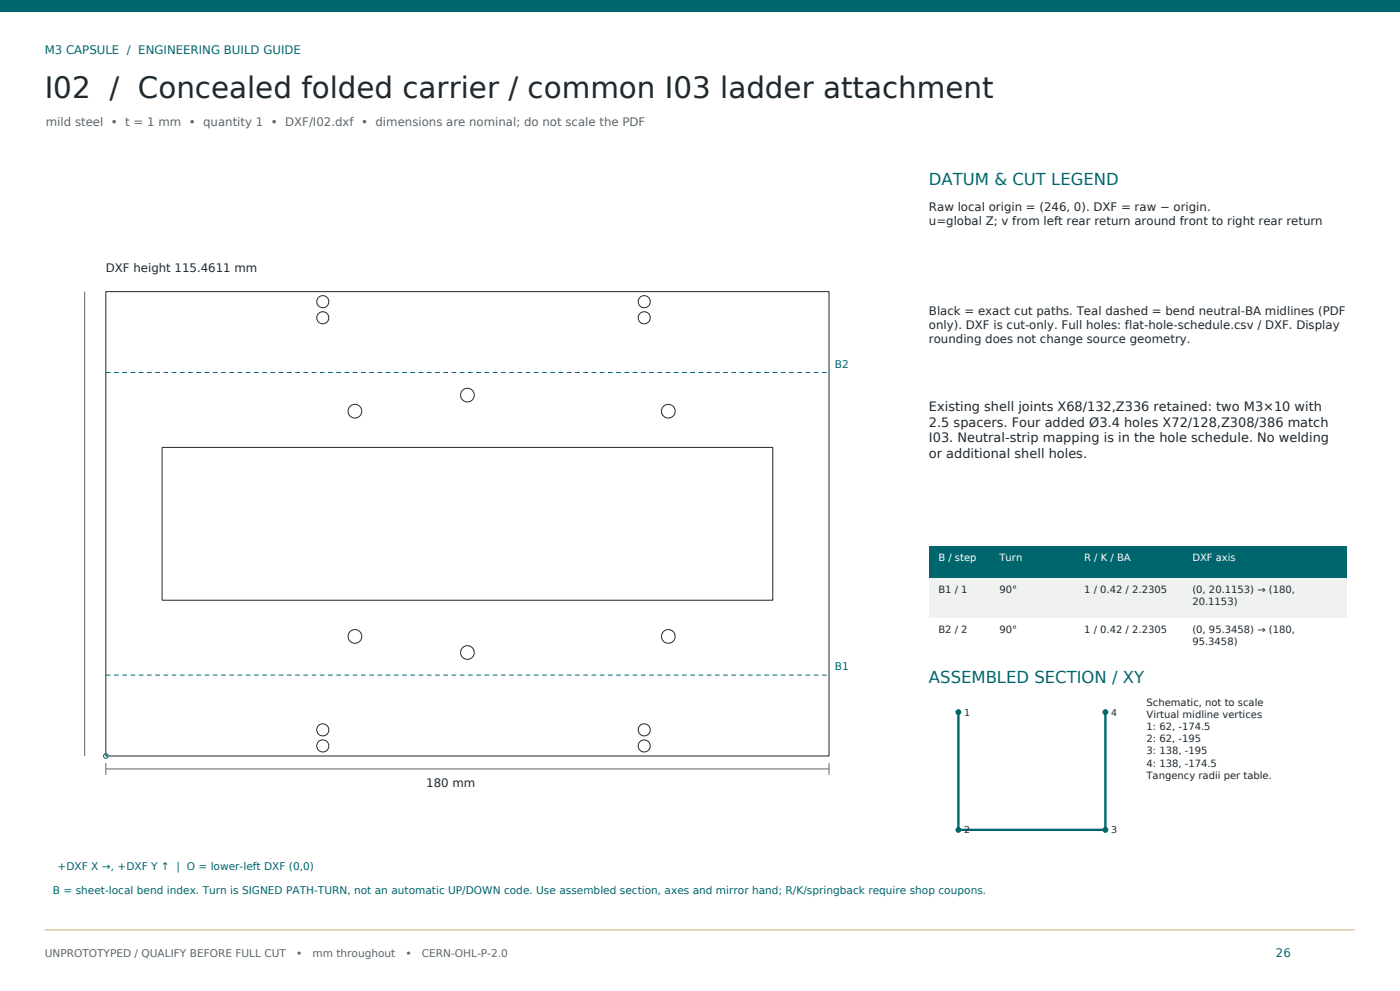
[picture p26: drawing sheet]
<svg xmlns="http://www.w3.org/2000/svg" width="420mm" height="297mm" viewBox="0 0 420 297" stroke-linecap="round" stroke-linejoin="round" font-family="sans-serif">
<defs><g id="words">
<text font-size="8.8" fill="#1f2930" x="13.4" y="29.3">I02 / Concealed folded carrier / common I03 ladder attachment</text>
<g font-size="4.9" fill="#00666e">
<text x="278.7" y="55.4">DATUM &amp; CUT LEGEND</text>
<text x="278.7" y="204.6">ASSEMBLED SECTION / XY</text>
</g>
<g font-size="3.9" fill="#1f2930">
<text x="278.7" y="123.2">Existing shell joints X68/132,Z336 retained: two M3×10 with</text>
<text x="278.7" y="127.9">2.5 spacers. Four added Ø3.4 holes X72/128,Z308/386 match</text>
<text x="278.7" y="132.6">I03. Neutral-strip mapping is in the hole schedule. No welding</text>
<text x="278.7" y="137.2">or additional shell holes.</text>
</g>
<g font-size="3.5" fill="#00666e">
<text x="13.4" y="16.2">M3 CAPSULE / ENGINEERING BUILD GUIDE</text>
<text x="382.8" y="286.8">26</text>
</g>
<text font-size="3.5" fill="#59666e" x="13.8" y="37.8">mild steel • t = 1 mm • quantity 1 • DXF/I02.dxf • dimensions are nominal; do not scale the PDF</text>
<g font-size="3.5" fill="#1f2930">
<text x="278.7" y="63.2">Raw local origin = (246, 0). DXF = raw − origin.</text>
<text x="278.7" y="67.5">u=global Z; v from left rear return around front to right rear return</text>
<text x="31.7" y="81.4">DXF height 115.4611 mm</text>
<text x="278.7" y="94.3">Black = exact cut paths. Teal dashed = bend neutral-BA midlines (PDF</text>
<text x="278.7" y="98.5">only). DXF is cut-only. Full holes: flat-hole-schedule.csv / DXF. Display</text>
<text x="278.7" y="102.8">rounding does not change source geometry.</text>
<text x="127.9" y="235.7">180 mm</text>
</g>
<g font-size="3.2" fill="#00666e">
<text x="250.5" y="110.2">B2</text>
<text x="250.5" y="200.9">B1</text>
<text x="17.3" y="260.7">+DXF X →, +DXF Y ↑ | O = lower-left DXF (0,0)</text>
<text x="15.9" y="267.9">B = sheet-local bend index. Turn is SIGNED PATH-TURN, not an automatic UP/DOWN code. Use assembled section, axes and mirror hand; R/K/springback require shop coupons.</text>
</g>
<g font-size="3.2" fill="#59666e">
<text x="13.4" y="286.8">UNPROTOTYPED / QUALIFY BEFORE FULL CUT</text>
<text x="88.8" y="286.8">•</text>
<text x="93.7" y="286.8">mm throughout</text>
<text x="121.7" y="286.8">•</text>
<text x="126.5" y="286.8">CERN-OHL-P-2.0</text>
</g>
<g font-size="3" fill="#fff">
<text x="281.5" y="168.2">B / step</text>
<text x="299.9" y="168.2">Turn</text>
<text x="325.3" y="168.2">R / K / BA</text>
<text x="357.7" y="168.2">DXF axis</text>
</g>
<g font-size="3" fill="#1f2930">
<text x="281.5" y="177.8">B1 / 1</text>
<text x="299.9" y="177.8">90°</text>
<text x="325.3" y="177.8">1 / 0.42 / 2.2305</text>
<text x="357.7" y="177.8">(0, 20.1153) → (180,</text>
<text x="357.7" y="181.4">20.1153)</text>
<text x="281.5" y="189.8">B2 / 2</text>
<text x="299.9" y="189.8">90°</text>
<text x="325.3" y="189.8">1 / 0.42 / 2.2305</text>
<text x="357.7" y="189.8">(0, 95.3458) → (180,</text>
<text x="357.7" y="193.4">95.3458)</text>
<text x="344" y="211.6">Schematic, not to scale</text>
<text x="344" y="215.2">Virtual midline vertices</text>
<text x="344" y="218.9">1: 62, -174.5</text>
<text x="344" y="222.5">2: 62, -195</text>
<text x="344" y="226.1">3: 138, -195</text>
<text x="344" y="229.7">4: 138, -174.5</text>
<text x="344" y="233.3">Tangency radii per table.</text>
</g>
<g font-size="2.8" fill="#1f2930">
<text x="289.3" y="214.5">1</text>
<text x="333.4" y="214.5">4</text>
<text x="289.3" y="249.8">2</text>
<text x="333.4" y="249.8">3</text>
</g>
</g></defs>
<path d="M0 0h420v3.5h-420z" fill="#00666e"/>
<path d="M13.4 278.7h393" fill="none" stroke="#c7a673" stroke-width=".3"/>
<g fill="none" stroke="#1f2930" stroke-width=".3">
<path d="M31.7 87.4h217v139.2h-217zM48.6 134.1h183.2v45.8h-183.2z"/>
<circle cx="96.8" cy="95.2" r="1.81"/>
<circle cx="96.8" cy="90.4" r="1.81"/>
<circle cx="193.3" cy="95.2" r="1.81"/>
<circle cx="193.3" cy="90.4" r="1.81"/>
<circle cx="140.2" cy="118.4" r="2.05"/>
<circle cx="106.5" cy="123.2" r="2.05"/>
<circle cx="200.5" cy="123.2" r="2.05"/>
<circle cx="106.5" cy="190.7" r="2.05"/>
<circle cx="140.2" cy="195.6" r="2.05"/>
<circle cx="200.5" cy="190.7" r="2.05"/>
<circle cx="96.8" cy="218.7" r="1.81"/>
<circle cx="193.3" cy="218.7" r="1.81"/>
<circle cx="96.8" cy="223.6" r="1.81"/>
<circle cx="193.3" cy="223.6" r="1.81"/>
</g>
<path d="M31.7 111.6h217M31.7 202.3h217" fill="none" stroke="#00666e" stroke-width=".3" stroke-dasharray="1.4 1.1" stroke-linecap="butt"/>
<path d="M25.4 87.4v139.2M31.7 230.5h217M31.7 228.7v3.5M248.7 228.7v3.5" fill="none" stroke="#59666e" stroke-width=".3"/>
<circle cx="31.8" cy="226.6" r=".71" fill="none" stroke="#00666e" stroke-width=".3"/>
<path d="M278.7 163.7h125.2v9.5h-125.2z" fill="#00666e"/>
<path d="M278.7 173.2h125.2v12h-125.2z" fill="#f0f2f0"/>
<path d="M278.7 185.2h125.2v12.1h-125.2z" fill="#fff"/>
<path d="M287.5 213.4v35.3h44.1v-35.3" fill="none" stroke="#00666e" stroke-width=".71" stroke-linecap="butt"/>
<g fill="#00666e" stroke="#00666e" stroke-width=".35">
<circle cx="287.5" cy="213.4" r=".71"/>
<circle cx="287.5" cy="248.7" r=".71"/>
<circle cx="331.6" cy="248.7" r=".71"/>
<circle cx="331.6" cy="213.4" r=".71"/>
</g>
<use href="#words"/>
</svg>
